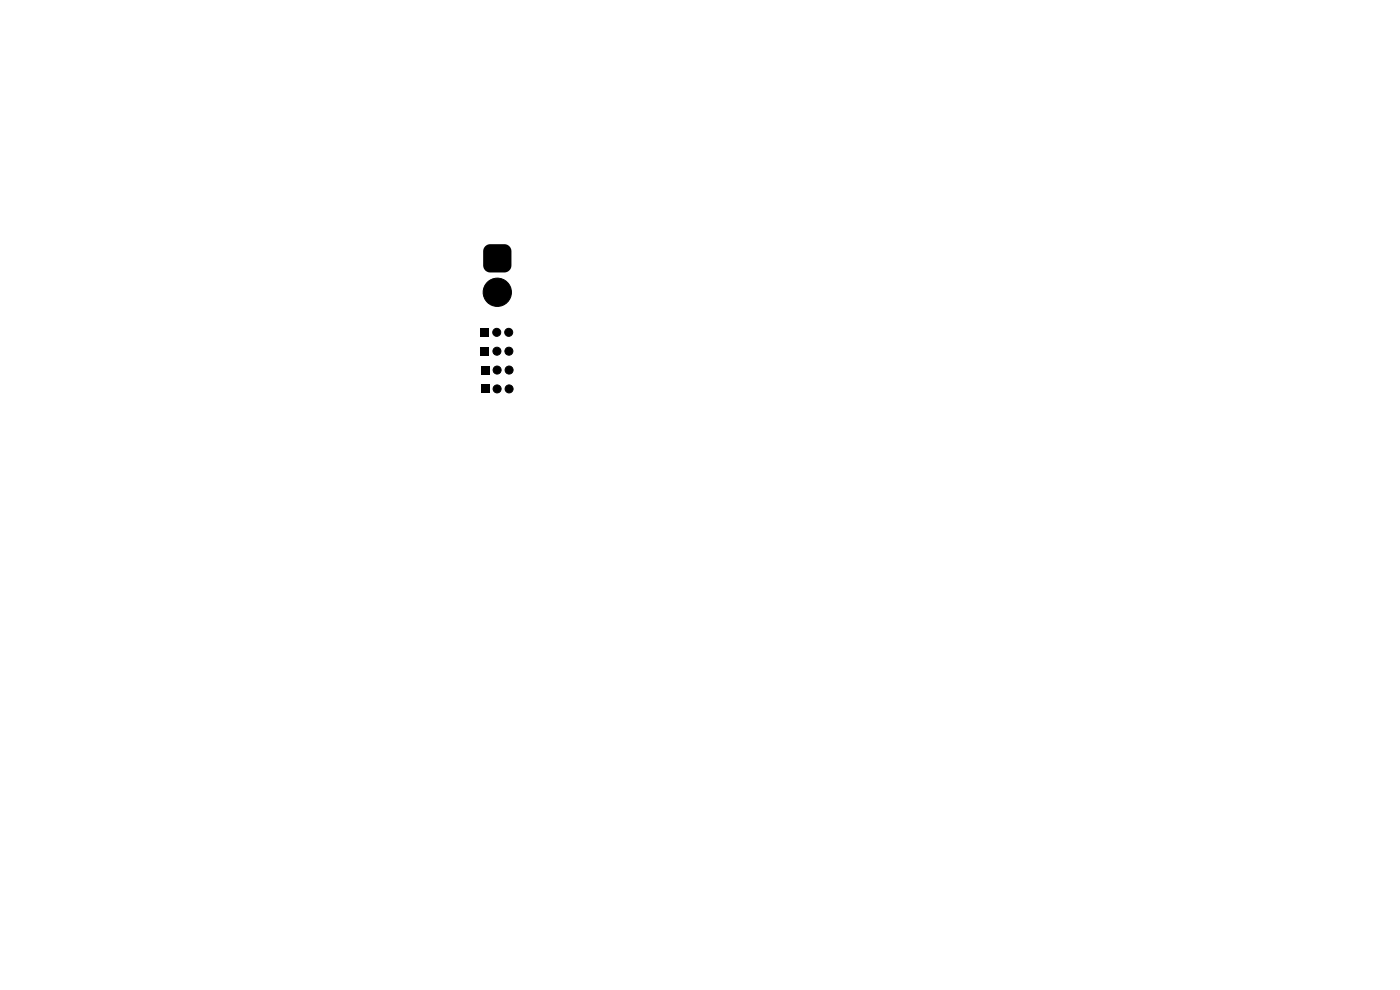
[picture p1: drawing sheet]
<svg xmlns="http://www.w3.org/2000/svg" width="297mm" height="210mm" viewBox="0 0 297 210" stroke-linecap="round" stroke-linejoin="round" font-family="sans-serif">
<path d="M102.9 52.2l.9-.4h3.2a1.5 1.5 0 0 1 1.5 1.5v3a1.5 1.5 0 0 1-1.5 1.5h-3a1.5 1.5 0 0 1-1.5-1.5v-3.2zM102 69.7h1.7v1.7h-1.7zM102 73.7h1.7v1.7h-1.7zM102.1 77.7h1.7v1.7h-1.7zM102.1 81.7h1.7v1.7h-1.7z" fill="#000"/>
<g fill="#000" stroke="#000" stroke-width=".21">
<circle cx="105.4" cy="70.5" r=".85"/>
<circle cx="105.4" cy="74.5" r=".85"/>
<circle cx="105.5" cy="78.5" r=".85"/>
<circle cx="105.5" cy="62" r="3"/>
<circle cx="107.9" cy="70.5" r=".85"/>
<circle cx="108" cy="74.5" r=".85"/>
<circle cx="108" cy="78.5" r=".85"/>
<circle cx="105.5" cy="82.5" r=".85"/>
<circle cx="108" cy="82.5" r=".85"/>
</g>
</svg>
